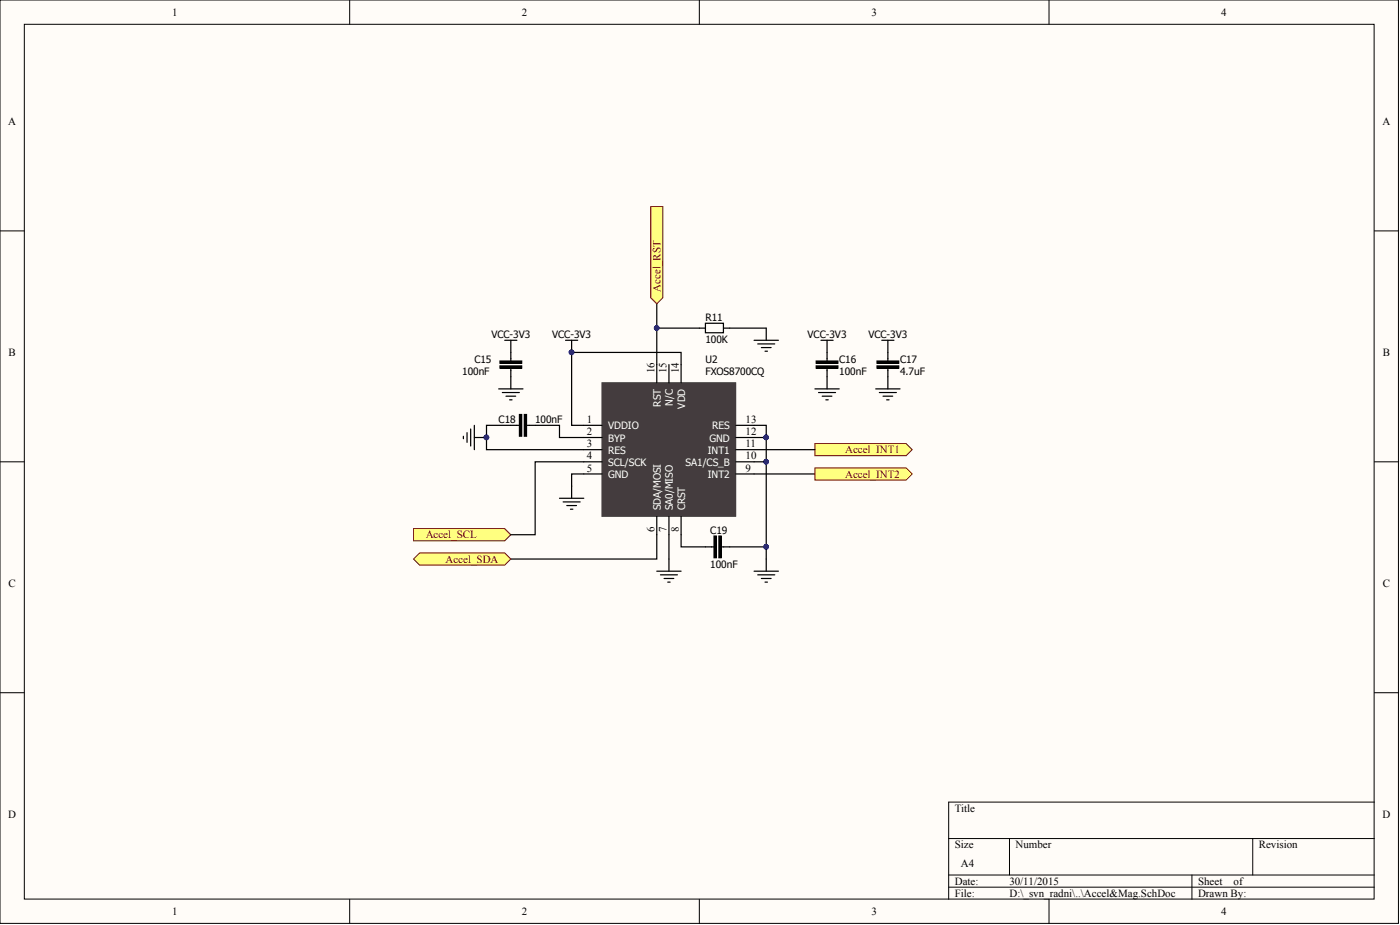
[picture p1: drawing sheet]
<svg xmlns="http://www.w3.org/2000/svg" width="292mm" height="193mm" viewBox="0 0 292 193" stroke-linecap="round" stroke-linejoin="round" font-family="sans-serif">
<defs><g id="words">
<g font-size="2.3">
<text x="35.9" y="3.3">1</text>
<text x="108.9" y="3.3">2</text>
<text x="181.8" y="3.3">3</text>
<text x="254.8" y="3.3">4</text>
<text x="1.7" y="26.1">A</text>
<text x="288.4" y="26.1">A</text>
<text x="1.8" y="74.3">B</text>
<text x="136.5" y="77.8" transform="rotate(-90 136.5 77.8)">16</text>
<text x="139.1" y="77.8" transform="rotate(-90 139.1 77.8)">15</text>
<text x="141.6" y="77.8" transform="rotate(-90 141.6 77.8)">14</text>
<text x="288.5" y="74.3">B</text>
<text x="122.4" y="88.2">1</text>
<text x="155.6" y="88.2">13</text>
<text x="122.4" y="93.3">3</text>
<text x="122.4" y="95.8">4</text>
<text x="122.4" y="90.8">2</text>
<text x="155.6" y="95.8">10</text>
<text x="155.6" y="93.3">11</text>
<text x="155.6" y="90.8">12</text>
<text x="122.4" y="98.4">5</text>
<text x="155.6" y="98.4">9</text>
<text x="136.5" y="110.9" transform="rotate(-90 136.5 110.9)">6</text>
<text x="139.1" y="110.9" transform="rotate(-90 139.1 110.9)">7</text>
<text x="141.6" y="110.9" transform="rotate(-90 141.6 110.9)">8</text>
<text x="1.8" y="122.5">C</text>
<text x="288.5" y="122.5">C</text>
<text x="1.7" y="170.6">D</text>
<text x="199.2" y="169.4">Title</text>
<text x="288.4" y="170.6">D</text>
<text x="199.2" y="177">Size</text>
<text x="211.9" y="177">Number</text>
<text x="262.6" y="177">Revision</text>
<text x="199.2" y="184.6">Date:</text>
<text x="200.5" y="180.8">A4</text>
<text x="210.6" y="184.6">30/11/2015</text>
<text x="250" y="184.6">Sheet</text>
<text x="257.4" y="184.6">of</text>
<text x="35.9" y="190.9">1</text>
<text x="108.9" y="190.9">2</text>
<text x="181.8" y="190.9">3</text>
<text x="199.2" y="187.1">File:</text>
<text x="210.6" y="187.1">D:\_svn_radni\..\Accel&amp;Mag.SchDoc</text>
<text x="250" y="187.1">Drawn By:</text>
<text x="254.8" y="190.9">4</text>
</g>
<g font-size="2.3" fill="#800000">
<text x="137.8" y="60.8" transform="rotate(-90 137.8 60.8)">Accel_RST</text>
<text x="176.3" y="94.6">Accel_INT1</text>
<text x="176.3" y="99.6">Accel_INT2</text>
<text x="88.8" y="112.3">Accel_SCL</text>
<text x="93" y="117.4">Accel_SDA</text>
</g>
<g font-size="2.1">
<text x="102.5" y="70.6">VCC-3V3</text>
<text x="115.2" y="70.6">VCC-3V3</text>
<text x="147.2" y="67">R11</text>
<text x="147.2" y="71.6">100K</text>
<text x="168.5" y="70.6">VCC-3V3</text>
<text x="181.2" y="70.6">VCC-3V3</text>
<text x="99" y="75.6">C15</text>
<text x="147.2" y="75.6">U2</text>
<text x="175.1" y="75.6">C16</text>
<text x="187.8" y="75.6">C17</text>
<text x="96.4" y="78.2">100nF</text>
<text x="147.2" y="78.2">FXOS8700CQ</text>
<text x="175.1" y="78.2">100nF</text>
<text x="187.8" y="78.2">4.7uF</text>
<text x="104" y="88.3">C18</text>
<text x="111.7" y="88.3">100nF</text>
<text x="148.2" y="111.4">C19</text>
<text x="148.2" y="118.5">100nF</text>
</g>
<g font-size="2.1" fill="#fff">
<text x="126.9" y="89.6">VDDIO</text>
<text x="137.9" y="84.8" transform="rotate(-90 137.9 84.8)">RST</text>
<text x="140.4" y="84.6" transform="rotate(-90 140.4 84.6)">N/C</text>
<text x="143" y="85.2" transform="rotate(-90 143 85.2)">VDD</text>
<text x="148.6" y="89.6">RES</text>
<text x="126.9" y="94.7">RES</text>
<text x="126.9" y="92.1">BYP</text>
<text x="147.7" y="94.7">INT1</text>
<text x="148" y="92.1">GND</text>
<text x="126.9" y="97.2">SCL/SCK</text>
<text x="126.9" y="99.7">GND</text>
<text x="143" y="97.2">SA1/CS_B</text>
<text x="147.7" y="99.7">INT2</text>
<text x="137.9" y="106.5" transform="rotate(-90 137.9 106.5)">SDA/MOSI</text>
<text x="140.4" y="106.5" transform="rotate(-90 140.4 106.5)">SA0/MISO</text>
<text x="143" y="106.5" transform="rotate(-90 143 106.5)">CRST</text>
</g>
</g></defs>
<g fill="#fffcf8" stroke="#000" stroke-width=".21">
<path d="M0 0h291.8v192.6h-291.8z"/>
<path d="M5.1 5.1h281.6v182.5h-281.6z"/>
</g>
<g fill="none" stroke="#000" stroke-width=".21">
<path d="M73 0v5.1M145.9 0v5.1M218.9 0v5.1M0 48.2h5.1M286.8 48.2h5M104.3 75.3h4.6v.5h-4.6zM104.3 76.3h4.6v.5h-4.6zM170.3 75.3h4.5v.5h-4.5zM170.3 76.3h4.5v.5h-4.5zM183 75.3h4.5v.5h-4.5zM183 76.3h4.5v.5h-4.5zM0 96.3h5.1"/>
<path d="M108.4 86.5h.5v4.5h-.5zM109.4 86.5h.5v4.5h-.5zM286.8 96.3h5M149 111.8h.5v4.6h-.5zM150 111.8h.5v4.6h-.5zM0 144.5h5.1M286.8 144.5h5M197.9 174.9h88.9M210.6 174.9v7.6M261.4 174.9v7.6M286.8 167.3h-88.9v20.3M73 187.6v5.1"/>
<path d="M145.9 187.6v5.1M197.9 182.5h88.9M197.9 185.1h88.9M218.9 187.6v5.1M248.7 182.5v5.1"/>
</g>
<path d="M125.6 79.9h27.9v27.8h-27.9z" fill="#443c3e" stroke="#443c3e" stroke-width=".25"/>
<g fill="none" stroke="#000" stroke-width=".25">
<path d="M105.3 71h2.5M106.6 71v4.3M106.6 76.8v4.3M118 71h2.5M119.3 71v2.5M137 63.4v16.5M139.6 76.1v3.8M142.1 79.9v-6.4h-22.8v15.2h6.3M171.3 71h2.5M172.6 71v4.3M172.6 76.8v4.3M184 71h2.5"/>
<path d="M185.2 71v4.3M185.2 76.8v4.3M96.7 91v.5M97.4 90.3v2M98.2 89.5v3.5M99 91.3h2.5M99 88.7v5.1M104 81.1h5.1M104.8 81.9h3.6M105.6 82.7h2M106.3 83.4h.5M108.4 88.7h-6.9v5.1h24.1"/>
<path d="M109.9 88.7h6.8v2.6h8.9M121.8 96.3h3.8M125.6 98.9h-6.3v5M153.5 88.7h3.8M153.5 93.8h3.8M153.5 96.3h3.8M153.5 98.9h16.5M153.5 91.3h6.4M170 81.1h5.1M170.8 81.9h3.5M171.5 82.7h2.1M172.3 83.4h.5"/>
<path d="M182.7 81.1h5.1M183.5 81.9h3.5M184.2 82.7h2.1M185 83.4h.5M116.7 103.9h5.1M117.5 104.7h3.5M118.3 105.5h2M119 106.2h.5M137 107.8v3.8M139.6 107.8v8.8M142.1 107.8v6.3h6.9M150.5 114.1h9.4"/>
<path d="M157.3 119.2h5.1M158.1 119.9h3.5M159.9 116.6v2.6M158.9 120.7h2M159.6 121.4h.5"/>
</g>
<g fill="#000">
<path d="M104.3 75.3h4.6v.5h-4.6z" fill-rule="evenodd"/>
<path d="M104.3 76.3h4.6v.5h-4.6z" fill-rule="evenodd"/>
<path d="M170.3 75.3h4.5v.5h-4.5z" fill-rule="evenodd"/>
<path d="M170.3 76.3h4.5v.5h-4.5z" fill-rule="evenodd"/>
<path d="M183 75.3h4.5v.5h-4.5z" fill-rule="evenodd"/>
<path d="M183 76.3h4.5v.5h-4.5z" fill-rule="evenodd"/>
<path d="M108.4 86.5h.5v4.5h-.5z" fill-rule="evenodd"/>
<path d="M109.4 86.5h.5v4.5h-.5z" fill-rule="evenodd"/>
<path d="M149 111.8h.5v4.6h-.5z" fill-rule="evenodd"/>
<path d="M150 111.8h.5v4.6h-.5z" fill-rule="evenodd"/>
</g>
<g fill="#000080" stroke="#000080" stroke-width=".21">
<circle cx="159.8" cy="91.2" r=".48"/>
<circle cx="159.8" cy="114.1" r=".48"/>
<circle cx="119.2" cy="73.5" r=".48"/>
<circle cx="101.5" cy="91.2" r=".48"/>
<circle cx="137" cy="68.4" r=".48"/>
</g>
<g fill="#ffff80" stroke="#800000" stroke-width=".21">
<path d="M86.3 116.6l1.2-1.2h17.8l1.3 1.2-1.3 1.3h-17.8z" fill-rule="evenodd"/>
<path d="M86.3 110.3h19l1.3 1.3-1.3 1.2h-19z" fill-rule="evenodd"/>
</g>
<path d="M121.8 96.3h-10.1v15.3h-5.1M137 111.6v5h-30.4M137 119.2h5.1M137.8 119.9h3.5M139.6 116.6v2.6M138.6 120.7h2M139.3 121.4h.5" fill="none" stroke="#000" stroke-width=".25"/>
<path d="M170 92.5h19.1l1.2 1.3-1.2 1.3h-19.1z" fill-rule="evenodd" fill="#ffff80" stroke="#800000" stroke-width=".21"/>
<path d="M157.3 93.8h12.7" fill="none" stroke="#000" stroke-width=".25"/>
<g fill="#ffff80" stroke="#800000" stroke-width=".21">
<path d="M170 97.6h19.1l1.2 1.3-1.2 1.2h-19.1z" fill-rule="evenodd"/>
<path d="M135.8 43.1h2.5v19l-1.3 1.3-1.2-1.3z" fill-rule="evenodd"/>
</g>
<path d="M137 68.5h10.2M147.2 67.4h3.7v2h-3.7zM151 68.5h8.9v2.5M157.3 71h5.1M158.1 71.7h3.5M158.9 72.5h2M159.6 73.3h.5M157.3 88.7h2.6v27.9M157.3 96.3h2.6" fill="none" stroke="#000" stroke-width=".25"/>
<g fill="#000080" stroke="#000080" stroke-width=".21">
<circle cx="159.8" cy="91.2" r=".48"/>
<circle cx="159.8" cy="96.3" r=".48"/>
<circle cx="159.8" cy="114.1" r=".48"/>
<circle cx="137" cy="68.4" r=".48"/>
</g>
<use href="#words"/>
</svg>
